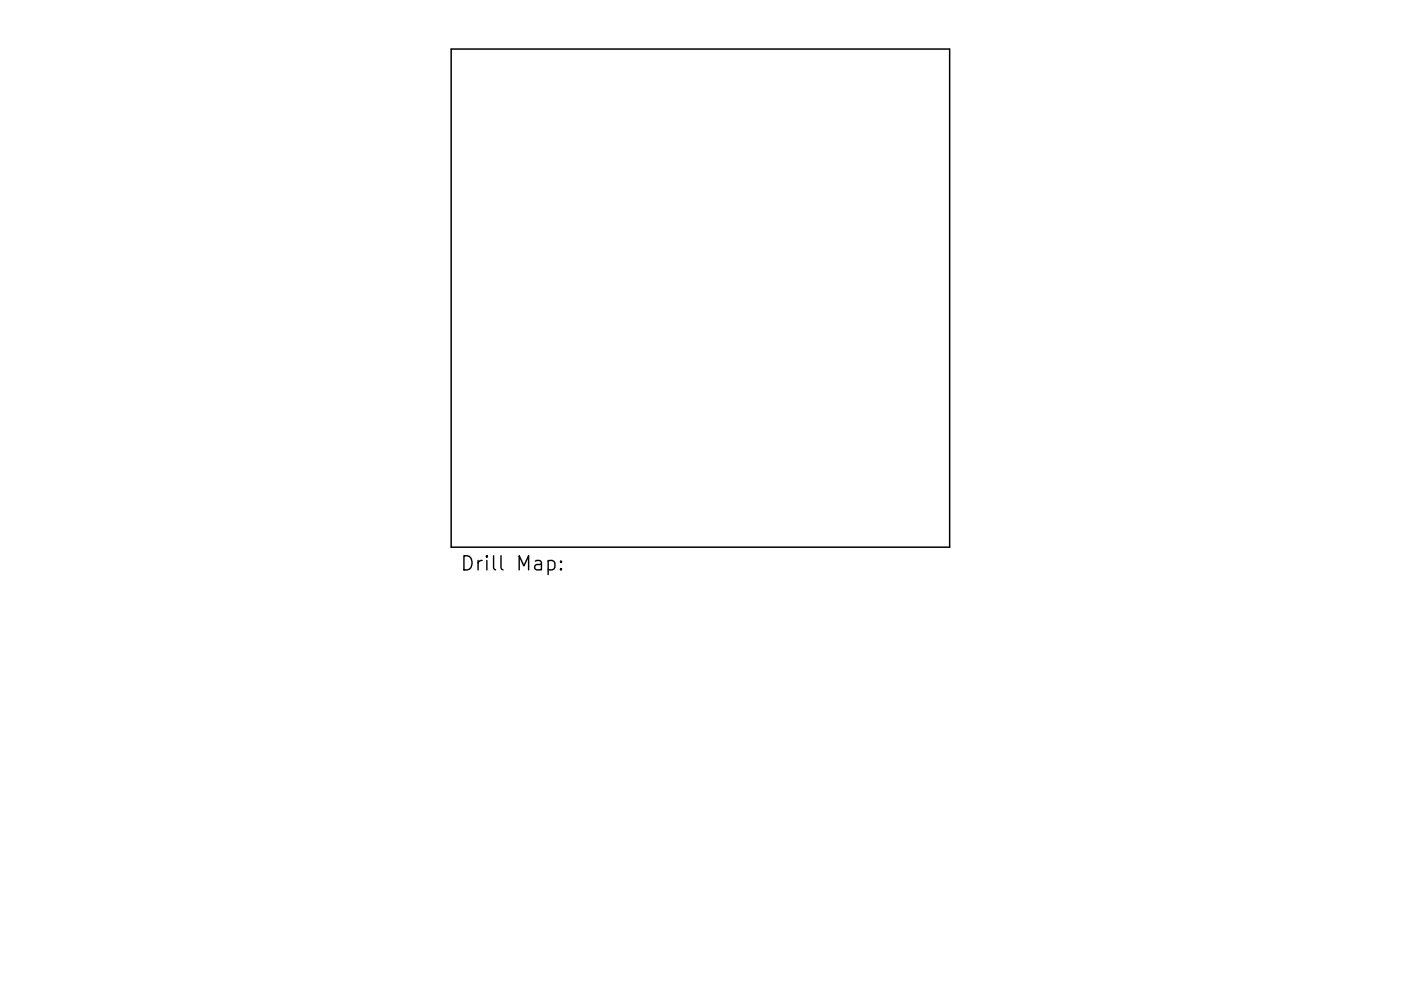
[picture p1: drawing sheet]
<svg xmlns="http://www.w3.org/2000/svg" width="297mm" height="210mm" viewBox="0 0 297 210" stroke-linecap="round" stroke-linejoin="round" font-family="sans-serif">
<defs><g id="words">
<text font-size="4.2" x="97.5" y="121.1">Drill Map:</text>
</g></defs>
<path d="M95.7 10.4h105.6v105.7h-105.6z" fill="none" stroke="#000" stroke-width=".32"/>
<path d="M116.2 119.1l.9-.2 .5 .6v.8l-.2 .5-.3 .1-.9-.1M118.9 119.1l.2 .1-.2 .1-.1-.1 .1-.1v.2M118.9 120.6l.2 .2-.2 .1-.1-.1 .1-.2v.3" fill="none" stroke="#000" stroke-width=".3"/>
<use href="#words"/>
</svg>
